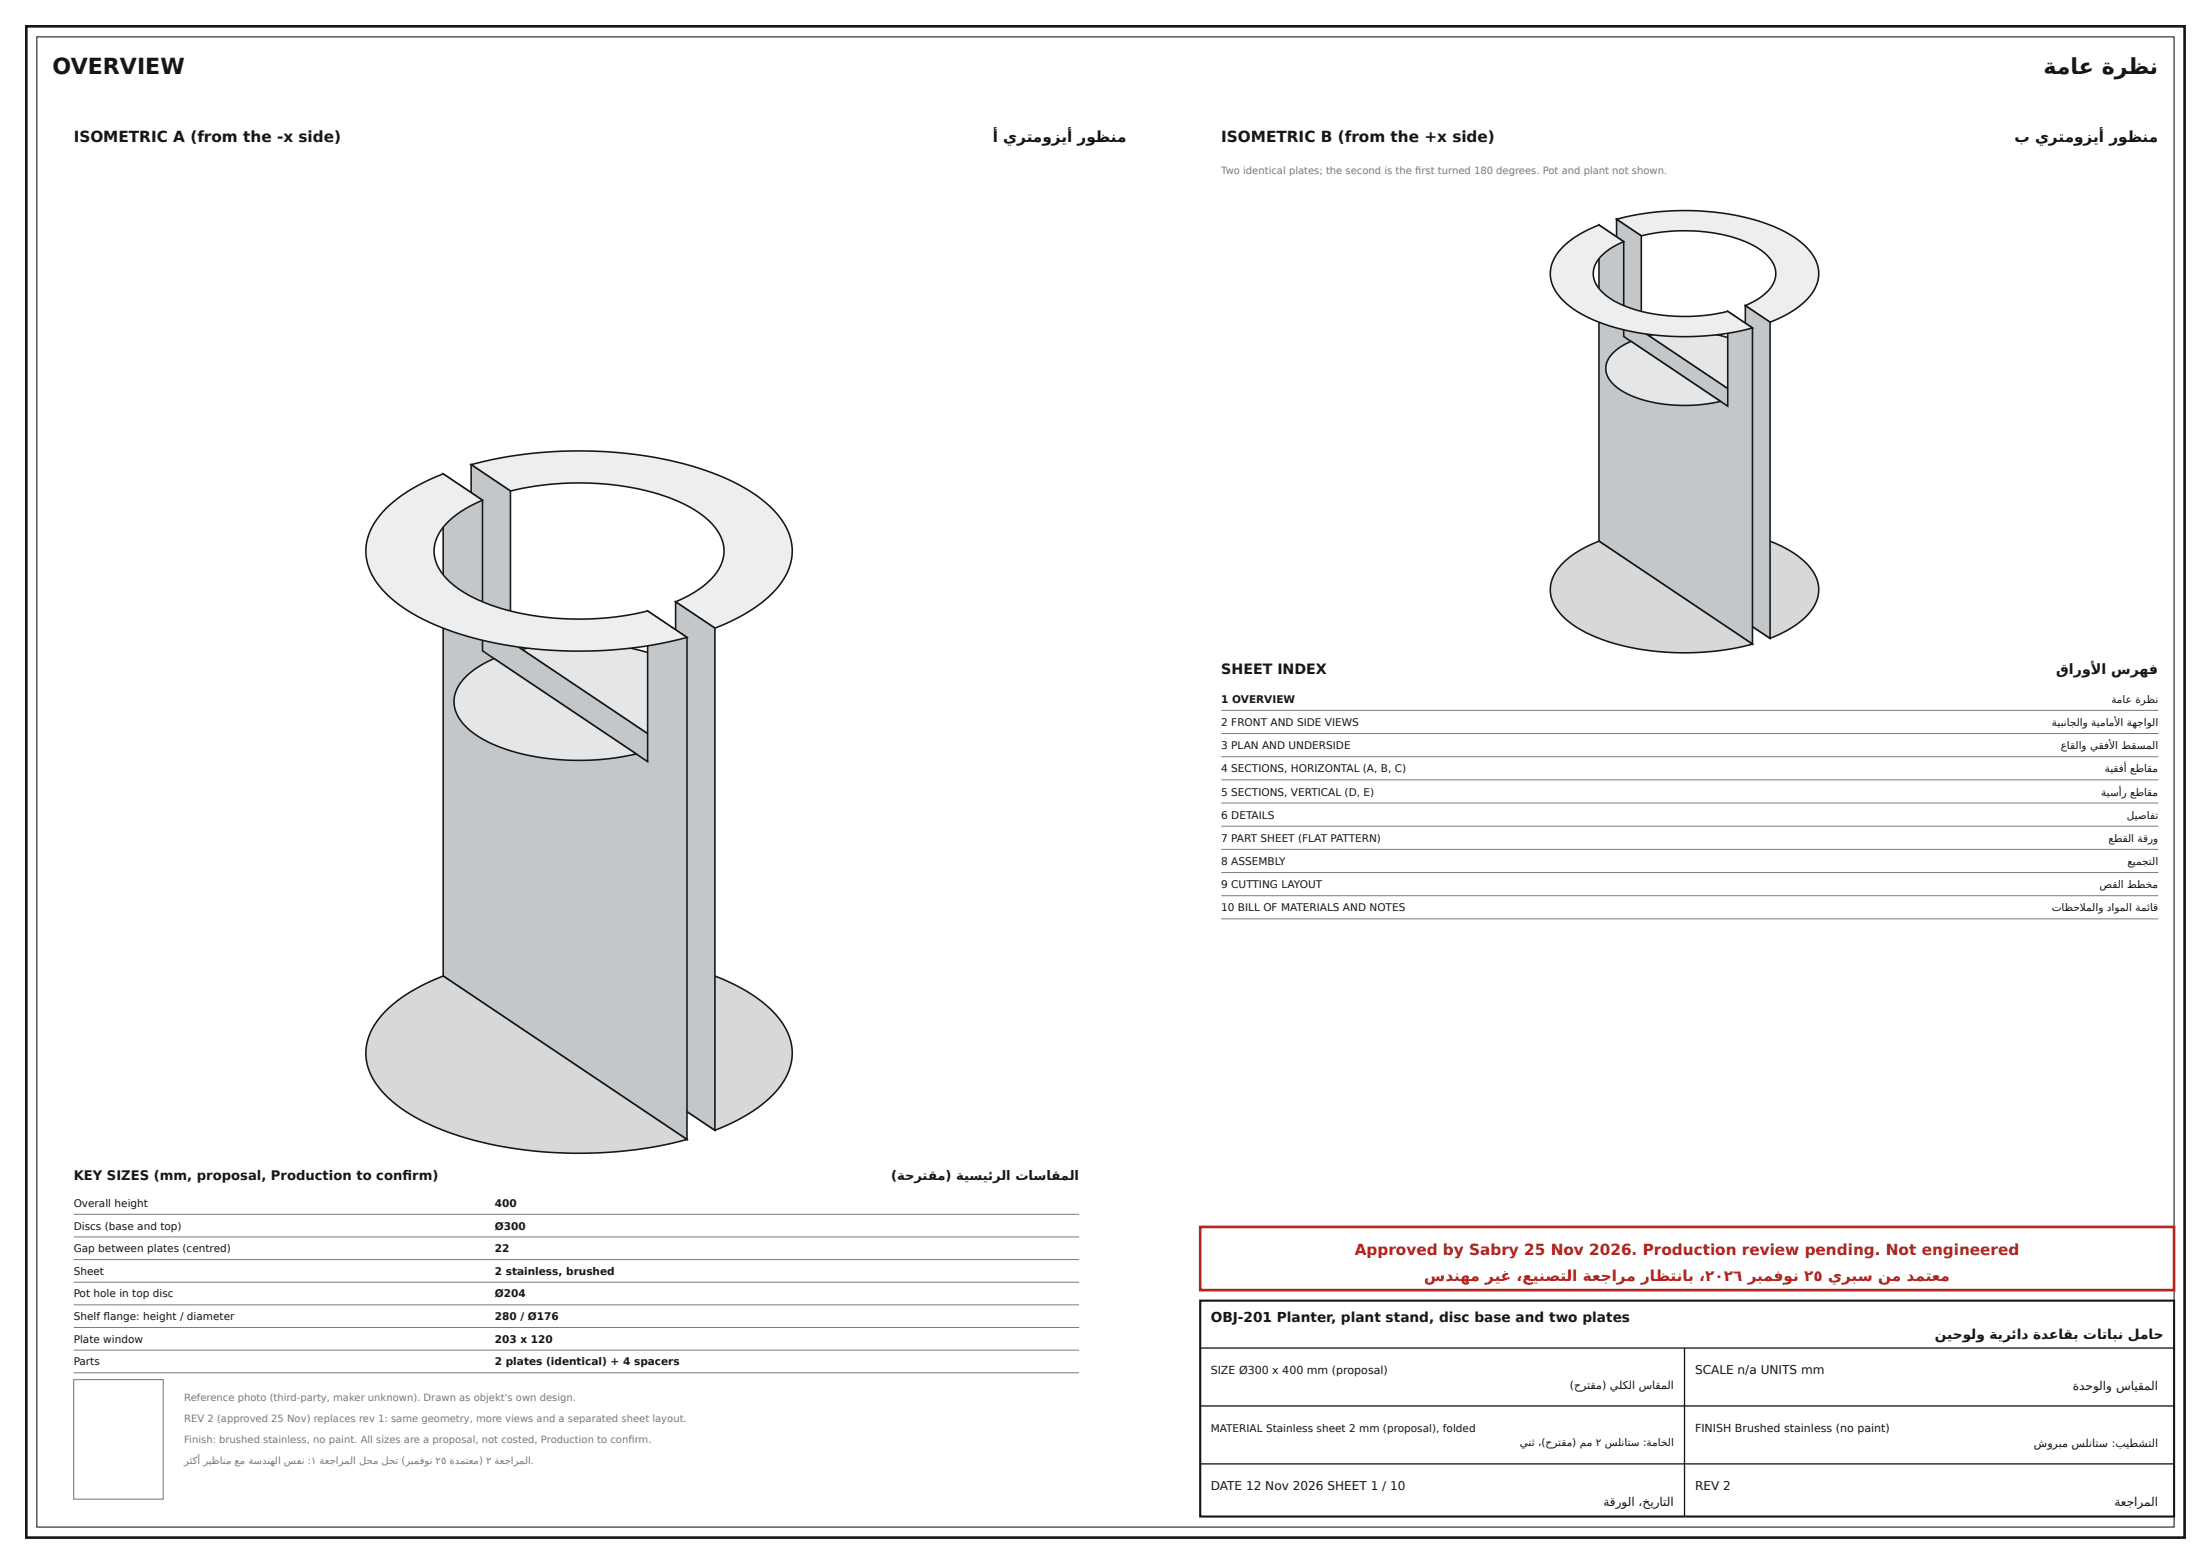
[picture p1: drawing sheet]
<svg xmlns="http://www.w3.org/2000/svg" width="420mm" height="297mm" viewBox="0 0 420 297" stroke-linecap="round" stroke-linejoin="round" font-family="sans-serif">
<defs><g id="words">
<g font-size="4.2" fill="#161616">
<text x="10" y="14">OVERVIEW</text>
<text x="388.2" y="14">ةماع ةرظن</text>
</g>
<g font-size="2.9" fill="#161616">
<text x="14" y="27">ISOMETRIC A (from the -x side)</text>
<text x="188.6" y="27">أ يرتموزيأ روظنم</text>
<text x="232" y="27">ISOMETRIC B (from the +x side)</text>
<text x="382.7" y="27">ب يرتموزيأ روظنم</text>
</g>
<g font-size="2.9" fill="#b3261e">
<text x="257.4" y="238.4">Approved by Sabry 25 Nov 2026. Production review pending. Not engineered</text>
<text x="270.6" y="243.2">سدنهم ريغ ،عينصتلا ةعجارم راظتناب ،٢٠٢٦ ربمفون ٢٥ يربس نم دمتعم</text>
</g>
<g font-size="2.7" fill="#161616">
<text x="232" y="128">SHEET INDEX</text>
<text x="390.6" y="128">قاروأل ا سرهف</text>
</g>
<g font-size="2.6" fill="#161616">
<text x="230" y="251">OBJ-201 Planter, plant stand, disc base and two plates</text>
<text x="367.6" y="254.4">نيحولو ةيرئاد ةدعاقب تاتابن لماح</text>
</g>
<g font-size="2.5" fill="#161616">
<text x="14" y="224">KEY SIZES (mm, proposal, Production to confi rm)</text>
<text x="169.3" y="224">)ةحرتقم) ةيسيئرلا تاساقملا</text>
</g>
<g font-size="2.3" fill="#161616">
<text x="322" y="261">SCALE n/a UNITS mm</text>
<text x="393.8" y="264">ةدحولاو سايقملا</text>
<text x="230" y="283">DATE 12 Nov 2026 SHEET 1 / 10</text>
<text x="304.6" y="286">ةقرولا ،خيراتلا</text>
<text x="322" y="283">REV 2</text>
<text x="401.7" y="286">ةعجارملا</text>
</g>
<g font-size="2.1" fill="#161616">
<text x="230" y="261">SIZE Ø300 x 400 mm (proposal)</text>
<text x="298.2" y="263.7">(حرتقم) يلكلا ساقملا</text>
<text x="322" y="272">FINISH Brushed stainless (no paint)</text>
<text x="386.4" y="274.7">شوربم سلناتس :بيطشتلا</text>
</g>
<g font-size="2" fill="#161616">
<text x="232" y="133.5">1 OVERVIEW</text>
<text x="232" y="137.9">2 FRONT AND SIDE VIEWS</text>
<text x="389.8" y="137.9">ةيبناجلاو ةيمامأل ا ةهجاولا</text>
<text x="401.1" y="133.5">ةماع ةرظن</text>
<text x="232" y="142.3">3 PLAN AND UNDERSIDE</text>
<text x="391.5" y="142.3">عاقلاو يقفأل ا طقسملا</text>
<text x="232" y="146.7">4 SECTIONS, HORIZONTAL (A, B, C)</text>
<text x="399.8" y="146.7">ةيقفأ عطاقم</text>
<text x="232" y="151.1">5 SECTIONS, VERTICAL (D, E)</text>
<text x="232" y="155.5">6 DETAILS</text>
<text x="399.2" y="151.1">ةيسأر عطاقم</text>
<text x="404" y="155.5">ليصافت</text>
<text x="232" y="159.9">7 PART SHEET (FLAT PATTERN)</text>
<text x="400.5" y="159.9">عطقلا ةقرو</text>
<text x="232" y="164.3">8 ASSEMBLY</text>
<text x="404.1" y="164.3">عيمجتلا</text>
<text x="232" y="168.7">9 CUTTING LAYOUT</text>
<text x="232" y="173.1">10 BILL OF MATERIALS AND NOTES</text>
<text x="389.8" y="173.1">تاظحال ملاو داوملا ةمئاق</text>
<text x="398.8" y="168.7">صقلا ططخم</text>
<text x="14" y="229.2">Overall height</text>
<text x="14" y="233.5">Discs (base and top)</text>
<text x="94" y="229.2">400</text>
<text x="94" y="233.5">Ø300</text>
<text x="14" y="237.8">Gap between plates (centred)</text>
<text x="94" y="237.8">22</text>
<text x="14" y="242.1">Sheet</text>
<text x="94" y="242.1">2 stainless, brushed</text>
<text x="14" y="246.4">Pot hole in top disc</text>
<text x="14" y="250.7">Shelf fl ange: height / diameter</text>
<text x="94" y="246.4">Ø204</text>
<text x="94" y="250.7">280 / Ø176</text>
<text x="14" y="255">Plate window</text>
<text x="94" y="255">203 x 120</text>
<text x="14" y="259.3">Parts</text>
<text x="94" y="259.3">2 plates (identical) + 4 spacers</text>
<text x="230" y="272">MATERIAL Stainless sheet 2 mm (proposal), folded</text>
<text x="288.7" y="274.6">ينث ،(حرتقم) مم ٢ سلناتس :ةماخلا</text>
</g>
<g font-size="1.9" fill="#7a7a7a">
<text x="232" y="33">Two identical plates; the second is the fi rst turned 180 degrees. Pot and plant not shown.</text>
<text x="35" y="266">Reference photo (third-party, maker unknown). Drawn as objekt's own design.</text>
<text x="35" y="270">REV 2 (approved 25 Nov) replaces rev 1: same geometry, more views and a separated sheet layout.</text>
<text x="35" y="274">Finish: brushed stainless, no paint. All sizes are a proposal, not costed, Production to confi rm.</text>
<text x="35" y="278">رثكأ ريظانم عم ةسدنهلا سفن :١ ةعجارملا لحم لحت (ربمفون ٢٥ ةدمتعم) ٢ ةعجارملا.</text>
</g>
</g></defs>
<path d="M5 5h410v287h-410z" fill="none" stroke="#161616" stroke-width=".5"/>
<path d="M7 7h406v283h-406z" fill="none" stroke="#161616" stroke-width=".2"/>
<path d="M228 247h185v41h-185z" fill="#fff"/>
<path d="M228 247h185v41h-185z" fill="none" stroke="#161616" stroke-width=".4"/>
<path d="M228 256h185M320 256v32M228 267h185M228 278h185" fill="none" stroke="#161616" stroke-width=".25"/>
<path d="M228 233h185v12h-185z" fill="#fff"/>
<path d="M228 233h185v12h-185z" fill="none" stroke="#b3261e" stroke-width=".5"/>
<path d="M89.5 183.6a80.5 80.5 0 0 1 44.2 1 32.1 32.1 0 0 1 13.8 8.2 10 10 0 0 1 1.8 11.8 22.2 22.2 0 0 1-10.2 8.6l-3.3 1.4z" fill="#d6d8da"/>
<path d="M89.5 183.6a80.5 80.5 0 0 1 44.2 1 32.1 32.1 0 0 1 13.8 8.2 10 10 0 0 1 1.8 11.8 22.2 22.2 0 0 1-10.2 8.6l-3.3 1.4z" fill="none" stroke="#161616" stroke-width=".3"/>
<path d="M99.1 123.3a46.5 46.5 0 0 1 26.6 1.6 14.3 14.3 0 0 1 7.4 5.8 6 6 0 0 1-1.6 7.3 17.4 17.4 0 0 1-5.4 3.4z" fill="#e4e6e8"/>
<path d="M99.1 123.3a46.5 46.5 0 0 1 26.6 1.6 14.3 14.3 0 0 1 7.4 5.8 6 6 0 0 1-1.6 7.3 17.4 17.4 0 0 1-5.4 3.4z" fill="none" stroke="#161616" stroke-width=".3"/>
<path d="M89.5 88.2a80.8 80.8 0 0 1 44.2 1 32.3 32.3 0 0 1 13.8 8.3 10 10 0 0 1 1.8 11.8 22.1 22.1 0 0 1-10.2 8.5l-3.3 1.5-7.5-5a16.6 16.6 0 0 0 8.3-6.3 6.9 6.9 0 0 0-1.4-8.6 25.9 25.9 0 0 0-12.6-6.3 55.9 55.9 0 0 0-25.6 .1z" fill="#eceeef"/>
<path d="M89.5 88.2a80.8 80.8 0 0 1 44.2 1 32.3 32.3 0 0 1 13.8 8.3 10 10 0 0 1 1.8 11.8 22.1 22.1 0 0 1-10.2 8.5l-3.3 1.5-7.5-5a16.6 16.6 0 0 0 8.3-6.3 6.9 6.9 0 0 0-1.4-8.6 25.9 25.9 0 0 0-12.6-6.3 55.9 55.9 0 0 0-25.6 .1z" fill="none" stroke="#161616" stroke-width=".3"/>
<path d="M89.5 88.2l7.5 5v28.7l31.3 21v-28.6l7.5 5v95.3l-46.3-31z" fill="#c4c7ca"/>
<path d="M89.5 88.2l7.5 5v28.7l31.3 21v-28.6l7.5 5v95.3l-46.3-31z" fill="none" stroke="#161616" stroke-width=".3"/>
<path d="M84.2 90l7.5 5v28.6l31.3 21v-28.6l7.5 5v95.4l-46.3-31.1z" fill="#c4c7ca"/>
<path d="M84.2 90l7.5 5v28.6l31.3 21v-28.6l7.5 5v95.4l-46.3-31.1z" fill="none" stroke="#161616" stroke-width=".3"/>
<path d="M73.2 192a31.1 31.1 0 0 1 11-6.7l46.3 31.1a80.5 80.5 0 0 1-44.2-1 32.1 32.1 0 0 1-13.8-8.2 10 10 0 0 1-1.8-11.8l.9-1.4z" fill="#d6d8da"/>
<path d="M73.2 192a31.1 31.1 0 0 1 11-6.7l46.3 31.1a80.5 80.5 0 0 1-44.2-1 32.1 32.1 0 0 1-13.8-8.2 10 10 0 0 1-1.8-11.8l.9-1.4z" fill="none" stroke="#161616" stroke-width=".3"/>
<path d="M88.5 128.5a17.4 17.4 0 0 1 5.3-3.4l27 18.1a45.8 45.8 0 0 1-27.3-1.9 12.6 12.6 0 0 1-6.9-6.1 6 6 0 0 1 1.9-6.7z" fill="#e4e6e8"/>
<path d="M88.5 128.5a17.4 17.4 0 0 1 5.3-3.4l27 18.1a45.8 45.8 0 0 1-27.3-1.9 12.6 12.6 0 0 1-6.9-6.1 6 6 0 0 1 1.9-6.7z" fill="none" stroke="#161616" stroke-width=".3"/>
<path d="M73.2 96.7a31.1 31.1 0 0 1 11-6.7l7.5 5a16.6 16.6 0 0 0-8.3 6.3 6.8 6.8 0 0 0 1.4 8.6 26 26 0 0 0 12.6 6.2 56.1 56.1 0 0 0 25.6-.1l7.5 5a80.6 80.6 0 0 1-44.2-.9 32.2 32.2 0 0 1-13.8-8.3 10 10 0 0 1-1.8-11.8l1.4-2z" fill="#eceeef"/>
<path d="M73.2 96.7a31.1 31.1 0 0 1 11-6.7l7.5 5a16.6 16.6 0 0 0-8.3 6.3 6.8 6.8 0 0 0 1.4 8.6 26 26 0 0 0 12.6 6.2 56.1 56.1 0 0 0 25.6-.1l7.5 5a80.6 80.6 0 0 1-44.2-.9 32.2 32.2 0 0 1-13.8-8.3 10 10 0 0 1-1.8-11.8l1.4-2z" fill="none" stroke="#161616" stroke-width=".3"/>
<path d="M307.1 101.7a49.5 49.5 0 0 1 30 1.4 14.4 14.4 0 0 1 7.9 6.5 6.5 6.5 0 0 1-1.9 7.4 20 20 0 0 1-6.9 4.2z" fill="#d6d8da"/>
<path d="M307.1 101.7a49.5 49.5 0 0 1 30 1.4 14.4 14.4 0 0 1 7.9 6.5 6.5 6.5 0 0 1-1.9 7.4 20 20 0 0 1-6.9 4.2z" fill="none" stroke="#161616" stroke-width=".3"/>
<path d="M313.2 63.7a27.9 27.9 0 0 1 18.2 1.7 5.7 5.7 0 0 1 3.6 4.7 5.6 5.6 0 0 1-3.4 4.3l-1.4 .7z" fill="#e4e6e8"/>
<path d="M313.2 63.7a27.9 27.9 0 0 1 18.2 1.7 5.7 5.7 0 0 1 3.6 4.7 5.6 5.6 0 0 1-3.4 4.3l-1.4 .7z" fill="none" stroke="#161616" stroke-width=".3"/>
<path d="M307.1 41.6a49.5 49.5 0 0 1 30 1.5 14.4 14.4 0 0 1 7.9 6.5 6.5 6.5 0 0 1-1.9 7.4 20 20 0 0 1-6.9 4.2l-4.7-3.2a9.4 9.4 0 0 0 5.6-4.7 4.7 4.7 0 0 0-2-5.3 22.9 22.9 0 0 0-12.7-4.1 35.6 35.6 0 0 0-10.6 .9z" fill="#eceeef"/>
<path d="M307.1 41.6a49.5 49.5 0 0 1 30 1.5 14.4 14.4 0 0 1 7.9 6.5 6.5 6.5 0 0 1-1.9 7.4 20 20 0 0 1-6.9 4.2l-4.7-3.2a9.4 9.4 0 0 0 5.6-4.7 4.7 4.7 0 0 0-2-5.3 22.9 22.9 0 0 0-12.7-4.1 35.6 35.6 0 0 0-10.6 .9z" fill="none" stroke="#161616" stroke-width=".3"/>
<path d="M307.1 41.6l4.7 3.2v18l19.7 13.2v-18l4.7 3.2v60l-29.1-19.5z" fill="#c4c7ca"/>
<path d="M307.1 41.6l4.7 3.2v18l19.7 13.2v-18l4.7 3.2v60l-29.1-19.5z" fill="none" stroke="#161616" stroke-width=".3"/>
<path d="M303.7 42.7l4.7 3.2v18l19.8 13.2v-18l4.7 3.2v60l-29.2-19.5z" fill="#c4c7ca"/>
<path d="M303.7 42.7l4.7 3.2v18l19.8 13.2v-18l4.7 3.2v60l-29.2-19.5z" fill="none" stroke="#161616" stroke-width=".3"/>
<path d="M296.8 107a20 20 0 0 1 6.9-4.2l29.2 19.5a49.5 49.5 0 0 1-30-1.4 14.4 14.4 0 0 1-7.9-6.5 6.5 6.5 0 0 1 1.8-7.4z" fill="#d6d8da"/>
<path d="M296.8 107a20 20 0 0 1 6.9-4.2l29.2 19.5a49.5 49.5 0 0 1-30-1.4 14.4 14.4 0 0 1-7.9-6.5 6.5 6.5 0 0 1 1.8-7.4z" fill="none" stroke="#161616" stroke-width=".3"/>
<path d="M306.5 67a10.7 10.7 0 0 1 3.3-2.2l17 11.4a28.4 28.4 0 0 1-17.7-1.4 6.4 6.4 0 0 1-4.1-4.6 4.1 4.1 0 0 1 1.5-3.2z" fill="#e4e6e8"/>
<path d="M306.5 67a10.7 10.7 0 0 1 3.3-2.2l17 11.4a28.4 28.4 0 0 1-17.7-1.4 6.4 6.4 0 0 1-4.1-4.6 4.1 4.1 0 0 1 1.5-3.2z" fill="none" stroke="#161616" stroke-width=".3"/>
<path d="M296.8 46.9a20 20 0 0 1 6.9-4.2l4.7 3.2a9.4 9.4 0 0 0-5.5 4.7 4.7 4.7 0 0 0 2 5.4 22.8 22.8 0 0 0 12.7 4 35.1 35.1 0 0 0 10.6-.9l4.7 3.2a49.5 49.5 0 0 1-30-1.5 14.4 14.4 0 0 1-7.9-6.4 6.5 6.5 0 0 1 1.8-7.5z" fill="#eceeef"/>
<path d="M296.8 46.9a20 20 0 0 1 6.9-4.2l4.7 3.2a9.4 9.4 0 0 0-5.5 4.7 4.7 4.7 0 0 0 2 5.4 22.8 22.8 0 0 0 12.7 4 35.1 35.1 0 0 0 10.6-.9l4.7 3.2a49.5 49.5 0 0 1-30-1.5 14.4 14.4 0 0 1-7.9-6.4 6.5 6.5 0 0 1 1.8-7.5z" fill="none" stroke="#161616" stroke-width=".3"/>
<g fill="none" stroke="#7a7a7a" stroke-width=".19">
<path d="M232 134.9h178M232 139.3h178M232 143.7h178M232 148.1h178M232 152.5h178M232 156.9h178M232 161.3h178M232 165.7h178M232 170.1h178M232 174.5h178M14 230.6h191M14 234.9h191"/>
<path d="M14 239.2h191M14 243.5h191M14 247.8h191M14 252.1h191M14 256.4h191M14 260.7h191"/>
</g>
<path d="M14 262h17v22.7h-17z" fill="none" stroke="#7a7a7a" stroke-width=".2"/>
<use href="#words"/>
</svg>
